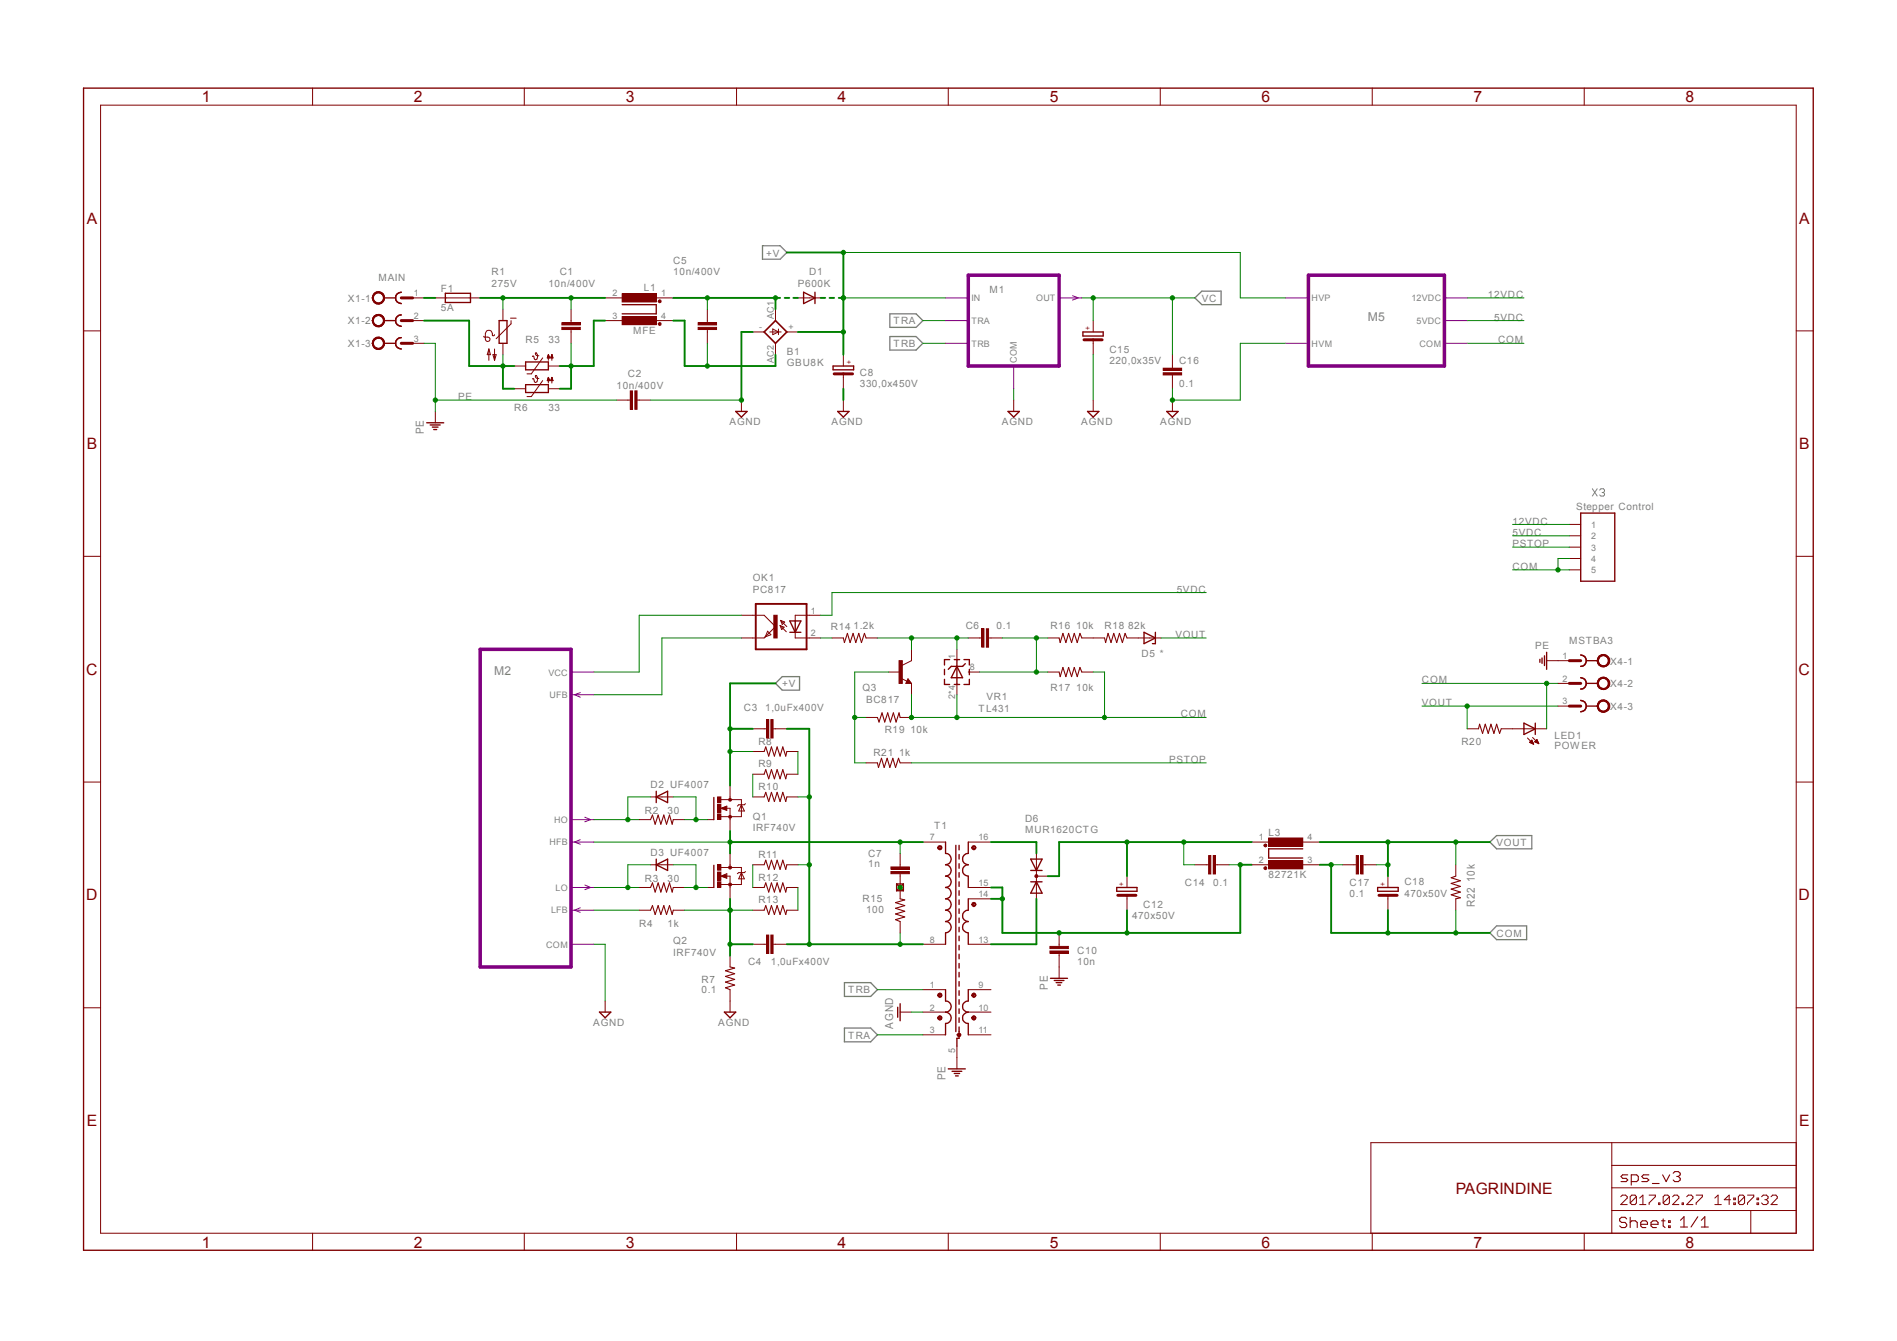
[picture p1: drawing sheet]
<svg xmlns="http://www.w3.org/2000/svg" width="297mm" height="210mm" viewBox="0 0 297 210" stroke-linecap="round" stroke-linejoin="round" font-family="sans-serif">
<defs><g id="words">
<g font-size="2.5" fill="#800000">
<text x="31.6" y="16">1</text>
<text x="64.8" y="16">2</text>
<text x="98" y="16">3</text>
<text x="131.1" y="16">4</text>
<text x="164.4" y="16">5</text>
<text x="197.5" y="16">6</text>
<text x="230.7" y="16">7</text>
<text x="263.9" y="16">8</text>
<text x="13.6" y="35">A</text>
<text x="281.7" y="35">A</text>
<text x="13.6" y="70.4">B</text>
<text x="281.7" y="70.4">B</text>
<text x="13.5" y="105.7">C</text>
<text x="281.6" y="105.7">C</text>
<text x="13.5" y="141">D</text>
<text x="281.6" y="141">D</text>
<text x="13.6" y="176.4">E</text>
<text x="281.7" y="176.4">E</text>
<text x="227.9" y="186.9">PAGRINDINE</text>
<text x="31.6" y="195.4">1</text>
<text x="64.8" y="195.4">2</text>
<text x="98" y="195.4">3</text>
<text x="131.1" y="195.4">4</text>
<text x="164.4" y="195.4">5</text>
<text x="197.5" y="195.4">6</text>
<text x="230.7" y="195.4">7</text>
<text x="263.9" y="195.4">8</text>
</g>
<g font-size="1.9" fill="#808080">
<text x="214.2" y="50.2">M5</text>
<text x="77.4" y="105.7">M2</text>
</g>
<g font-size="1.7" fill="#808080">
<text x="66.4" y="68" transform="rotate(-90 66.4 68)">PE</text>
<text x="230.9" y="142.1" transform="rotate(-90 230.9 142.1)">R22</text>
<text x="230.9" y="138.1" transform="rotate(-90 230.9 138.1)">10k</text>
<text x="164" y="155" transform="rotate(-90 164 155)">PE</text>
<text x="139.8" y="161.1" transform="rotate(-90 139.8 161.1)">AGND</text>
<text x="148" y="169.2" transform="rotate(-90 148 169.2)">PE</text>
</g>
<g font-size="1.6" fill="#808080">
<text x="105.4" y="41.3">C5</text>
<text x="120" y="40.2">+V</text>
<text x="54.5" y="47.2">X1-1</text>
<text x="59.3" y="44">MAIN</text>
<text x="69" y="45.7">F1</text>
<text x="77" y="44.9">275V</text>
<text x="77" y="43.1">R1</text>
<text x="85.9" y="44.9">10n/400V</text>
<text x="87.6" y="43.1">C1</text>
<text x="100.8" y="45.6">L1</text>
<text x="105.4" y="43.1">10n/400V</text>
<text x="124.9" y="44.9">P600K</text>
<text x="126.7" y="43.1">D1</text>
<text x="154.9" y="45.9">M1</text>
<text x="188.2" y="47.2">VC</text>
<text x="233" y="46.7">12VDC</text>
<text x="54.5" y="50.8">X1-2</text>
<text x="69" y="48.7">5A</text>
<text x="82.3" y="53.8">R5</text>
<text x="85.9" y="53.8">33</text>
<text x="99.1" y="52.3">MFE</text>
<text x="139.9" y="50.8">TRA</text>
<text x="233.9" y="50.2">5VDC</text>
<text x="234.6" y="53.8">COM</text>
<text x="54.5" y="54.4">X1-3</text>
<text x="98.3" y="59.1">C2</text>
<text x="123.2" y="57.3">GBU8K</text>
<text x="123.2" y="55.5">B1</text>
<text x="134.6" y="58.9">C8</text>
<text x="139.9" y="54.4">TRB</text>
<text x="173.7" y="57">220,0x35V</text>
<text x="173.7" y="55.2">C15</text>
<text x="184.6" y="57.1">C16</text>
<text x="71.7" y="62.7">PE</text>
<text x="80.5" y="64.4">R6</text>
<text x="85.9" y="64.4">33</text>
<text x="96.5" y="60.9">10n/400V</text>
<text x="134.6" y="60.7">330,0x450V</text>
<text x="184.6" y="60.6">0.1</text>
<text x="114.2" y="66.6">AGND</text>
<text x="130.2" y="66.6">AGND</text>
<text x="156.8" y="66.6">AGND</text>
<text x="169.3" y="66.6">AGND</text>
<text x="181.6" y="66.6">AGND</text>
<text x="236.8" y="82.2">12VDC</text>
<text x="236.8" y="83.9">5VDC</text>
<text x="246.8" y="79.8">Stepper Control</text>
<text x="236.8" y="89.2">COM</text>
<text x="236.8" y="85.7">PSTOP</text>
<text x="117.9" y="92.8">PC817</text>
<text x="117.9" y="91">OK1</text>
<text x="184.2" y="92.8">5VDC</text>
<text x="130.1" y="98.7">R14</text>
<text x="133.6" y="98.5">1.2k</text>
<text x="151.2" y="98.5">C6</text>
<text x="156" y="98.5">0.1</text>
<text x="164.5" y="98.5">R16</text>
<text x="168.5" y="98.5">10k</text>
<text x="172.9" y="98.5">R18</text>
<text x="176.6" y="98.5">82k</text>
<text x="184" y="99.9">VOUT</text>
<text x="240.4" y="101.7">PE</text>
<text x="245.7" y="100.8">MSTBA3</text>
<text x="122.5" y="107.7">+V</text>
<text x="178.7" y="102.9">D5 *</text>
<text x="222.6" y="107">COM</text>
<text x="252.1" y="104.1">X4-1</text>
<text x="252.1" y="107.7">X4-2</text>
<text x="116.5" y="111.4">C3</text>
<text x="119.8" y="111.4">1,0uFx400V</text>
<text x="135" y="108.2">Q3</text>
<text x="135.6" y="110">BC817</text>
<text x="153.2" y="111.5">TL431</text>
<text x="154.4" y="109.7">VR1</text>
<text x="164.5" y="108.2">R17</text>
<text x="168.5" y="108.2">10k</text>
<text x="184.9" y="112.4">COM</text>
<text x="222.6" y="110.6">VOUT</text>
<text x="252.1" y="111.2">X4-3</text>
<text x="118.7" y="116.6">R8</text>
<text x="136.7" y="118.4">R21</text>
<text x="138.5" y="114.8">R19</text>
<text x="140.8" y="118.4">1k</text>
<text x="142.5" y="114.8">10k</text>
<text x="183" y="119.5">PSTOP</text>
<text x="228.8" y="116.6">R20</text>
<text x="243.4" y="117.3">POW ER</text>
<text x="243.4" y="115.7">LED1</text>
<text x="101.9" y="123.4">D2 UF4007</text>
<text x="118.7" y="120.2">R9</text>
<text x="118.7" y="123.7">R10</text>
<text x="101" y="127.5">R2</text>
<text x="104.5" y="127.5">30</text>
<text x="117.9" y="130.1">IRF740V</text>
<text x="117.9" y="128.4">Q1</text>
<text x="146.3" y="129.8">T1</text>
<text x="160.5" y="130.5">MUR1620CTG</text>
<text x="160.5" y="128.7">D6</text>
<text x="198.6" y="130.9">L3</text>
<text x="101.9" y="134">D3 UF4007</text>
<text x="118.7" y="134.4">R11</text>
<text x="118.7" y="137.9">R12</text>
<text x="135.9" y="135.8">1n</text>
<text x="135.9" y="134.2">C7</text>
<text x="198.6" y="137.5">82721K</text>
<text x="234.3" y="132.5">VOUT</text>
<text x="101" y="138.1">R3</text>
<text x="104.5" y="138.1">30</text>
<text x="118.7" y="141.5">R13</text>
<text x="135" y="141.3">R15</text>
<text x="135.6" y="143">100</text>
<text x="177.2" y="144">470x50V</text>
<text x="179" y="142.2">C12</text>
<text x="185.5" y="138.7">C14</text>
<text x="189.9" y="138.7">0.1</text>
<text x="211.3" y="140.5">0.1</text>
<text x="211.3" y="138.7">C17</text>
<text x="219.9" y="140.4">470x50V</text>
<text x="219.9" y="138.6">C18</text>
<text x="100.1" y="145.2">R4</text>
<text x="104.5" y="145.2">1k</text>
<text x="105.4" y="149.6">IRF740V</text>
<text x="105.4" y="147.9">Q2</text>
<text x="168.7" y="149.4">C10</text>
<text x="234.3" y="146.7">COM</text>
<text x="109.9" y="155.5">0.1</text>
<text x="109.9" y="153.9">R7</text>
<text x="117.1" y="151.1">C4</text>
<text x="120.7" y="151.1">1,0uFx400V</text>
<text x="132.8" y="155.6">TRB</text>
<text x="168.7" y="151.1">10n</text>
<text x="92.9" y="160.7">AGND</text>
<text x="112.4" y="160.7">AGND</text>
<text x="132.8" y="162.7">TRA</text>
</g>
<g font-size="1.4" fill="#808080">
<text x="64.8" y="46.4">1</text>
<text x="95.9" y="46.4">2</text>
<text x="103.5" y="46.4">1</text>
<text x="152.1" y="47.2">IN</text>
<text x="162.2" y="47.2">OUT</text>
<text x="205.4" y="47.2">HVP</text>
<text x="221" y="47.2">12VDC</text>
<text x="64.8" y="50">2</text>
<text x="64.8" y="53.5">3</text>
<text x="95.9" y="50">3</text>
<text x="103.5" y="50">4</text>
<text x="118.9" y="51.7">-</text>
<text x="121.2" y="50" transform="rotate(-90 121.2 50)">AC1</text>
<text x="123.4" y="51.7">+</text>
<text x="152.1" y="50.8">TRA</text>
<text x="221.8" y="50.7">5VDC</text>
<text x="121.2" y="56.9" transform="rotate(-90 121.2 56.9)">AC2</text>
<text x="152.1" y="54.3">TRB</text>
<text x="159.2" y="56.8" transform="rotate(-90 159.2 56.8)">COM</text>
<text x="205.4" y="54.3">HVM</text>
<text x="222.2" y="54.3">COM</text>
<text x="249.1" y="82.7">1</text>
<text x="249.1" y="84.5">2</text>
<text x="249.1" y="86.2">3</text>
<text x="249.1" y="88">4</text>
<text x="249.1" y="89.8">5</text>
<text x="127" y="96.1">1</text>
<text x="127" y="99.7">2</text>
<text x="85.8" y="105.8">VCC</text>
<text x="149.6" y="103.2" transform="rotate(-90 149.6 103.2)">1</text>
<text x="151.8" y="105">8</text>
<text x="244.6" y="103.2">1</text>
<text x="244.6" y="106.8">2</text>
<text x="86" y="109.3">UFB</text>
<text x="149.6" y="109.5" transform="rotate(-90 149.6 109.5)">2*4</text>
<text x="244.6" y="110.3">3</text>
<text x="86.7" y="128.9">HO</text>
<text x="145.6" y="131.6">7</text>
<text x="153.2" y="131.6">16</text>
<text x="197.1" y="131.6">1</text>
<text x="204.7" y="131.6">4</text>
<text x="86" y="132.4">HFB</text>
<text x="197.1" y="135.2">2</text>
<text x="204.7" y="135.2">3</text>
<text x="86.3" y="143">LFB</text>
<text x="87" y="139.5">LO</text>
<text x="153.2" y="138.7">15</text>
<text x="153.2" y="140.5">14</text>
<text x="85.5" y="148.4">COM</text>
<text x="145.6" y="147.6">8</text>
<text x="153.2" y="147.6">13</text>
<text x="145.6" y="154.7">1</text>
<text x="153.2" y="154.7">9</text>
<text x="145.6" y="161.8">3</text>
<text x="145.6" y="158.3">2</text>
<text x="153.2" y="161.8">11</text>
<text x="153.2" y="158.3">10</text>
<text x="149.6" y="164.9" transform="rotate(-90 149.6 164.9)">5</text>
</g>
<g font-size="1.2" fill="#800000">
<text x="170.7" y="51.7" transform="rotate(-90 170.7 51.7)">+</text>
<text x="133.3" y="57" transform="rotate(-90 133.3 57)">+</text>
<text x="176" y="138.7" transform="rotate(-90 176 138.7)">+</text>
<text x="216.9" y="138.7" transform="rotate(-90 216.9 138.7)">+</text>
</g>
</g></defs>
<path d="M249.3 76.5l.8 1.2M250.1 76.5l-.8 1.2M250.4 76.8l.3-.3h.3l.2 .3-.2 .3M250.8 77.1h.2M251 77.1l.2 .2v.2l-.2 .2h-.3l-.3-.2" fill="none" stroke="#808080" stroke-width=".16"/>
<path d="M119.4 38.5h2.7l1.1 1-1.1 1.1h-2.7zM139.3 49.1h4.1l1.1 1.1-1.1 1.1h-4.1zM139.3 52.7h4.1l1.1 1.1-1.1 1h-4.1zM187.1 46.7l1.1-1.1h3v2.1h-3zM121.4 107l1.1-1h2.7v2.1h-2.7zM233.3 131.9l1-1h5.5v2h-5.5zM132.2 153.9h4.1l1.1 1.1-1.1 1h-4.1zM234.3 145h4.7v2.2h-4.7l-1-1.1zM132.2 161h4.1l1.1 1.1-1.1 1.1h-4.1z" fill="none" stroke="#808080" stroke-width=".21"/>
<path d="M147.9 104.8v.9M147.9 106.4v.8h.8M148.7 103.3h-.8v.8M149.4 103.3h.8M149.4 107.2h.8M149.8 104.4l.9 1.7h-1.8zM149.8 103.5v3.5M150.9 103.3h.9v.8M151.1 103.9l-.4 .5h-1.8l-.4 .4M151.8 106.4v.8h-.9M151.8 104.8v.9M111.8 124.9v3.5" fill="none" stroke="#800000" stroke-width=".21"/>
<g fill="none" stroke="#800000" stroke-width=".16">
<path d="M149.8 101.7v1.8M149.8 107v1.8M151.6 105.2h1.8M100.1 128.4h1.8M100.1 139h1.8M105.4 128.4h1.8M105.4 139h1.8M110.7 128.4h1.1M112.9 125.2h3.2v2.7h-3.2M112.9 126.6l.9-.4v.7zM113.7 126.6h.6v1.8M114.3 124.8v.4"/>
<path d="M116.1 126l.4 1h-.8zM116.7 125.9l-.2 .1h-.8l-.3 .2"/>
</g>
<path d="M101.9 128.4l.3-.8 .4 1.5 .4-1.5 .5 1.5 .4-1.5 .5 1.5 .4-1.5 .4 1.5 .2-.7M101.9 139l.3-.7 .4 1.4 .4-1.4 .5 1.4 .4-1.4 .5 1.4 .4-1.4 .4 1.4 .2-.7" fill="none" stroke="#800000" stroke-width=".17"/>
<path d="M113.7 126.4l-.6 .2 .6 .1v-.1h-.2" fill="none" stroke="#800000" stroke-width=".25"/>
<path d="M114.1 127.8l.2-.1 .2 .1 .1 .1-.1 .2h-.2h-.2z" fill-rule="evenodd" fill="#800000"/>
<path d="M114.1 127.8l.2-.1 .2 .1 .1 .1-.1 .2h-.2h-.2z" fill="none" stroke="#800000" stroke-width=".16"/>
<path d="M114.1 125.1l.2-.1 .2 .1 .1 .1-.1 .2-.2 .1-.2-.1z" fill-rule="evenodd" fill="#800000"/>
<path d="M114.1 125.1l.2-.1 .2 .1 .1 .1-.1 .2-.2 .1-.2-.1z" fill="none" stroke="#800000" stroke-width=".16"/>
<path d="M112.4 127.5h.5v.8h-.5z" fill-rule="evenodd" fill="#800000"/>
<path d="M112.4 127.5h.5v.8h-.5z" fill="none" stroke="#800000" stroke-width=".16"/>
<path d="M112.4 124.8h.5v.8h-.5z" fill-rule="evenodd" fill="#800000"/>
<path d="M112.4 124.8h.5v.8h-.5z" fill="none" stroke="#800000" stroke-width=".16"/>
<path d="M112.4 125.9h.5v1.3h-.5z" fill-rule="evenodd" fill="#800000"/>
<path d="M110.7 139h1.1M112.4 125.9h.5v1.3h-.5zM112.9 135.8h3.2v2.7h-3.2M112.9 137.2l.9-.4v.7zM113.7 137.2h.6v1.8M114.3 123v1.8M114.3 128.4v1.7M114.3 135.4v.4M116.1 136.7l.4 .9h-.8zM116.7 136.5l-.2 .2h-.8l-.3 .1" fill="none" stroke="#800000" stroke-width=".16"/>
<path d="M111.8 135.5v3.5" fill="none" stroke="#800000" stroke-width=".21"/>
<path d="M113.7 137l-.6 .2 .6 .2v-.2h-.2" fill="none" stroke="#800000" stroke-width=".25"/>
<path d="M114.1 138.3h.4l.1 .2-.1 .2-.2 .1-.2-.1z" fill-rule="evenodd" fill="#800000"/>
<path d="M114.1 138.3h.4l.1 .2-.1 .2-.2 .1-.2-.1z" fill="none" stroke="#800000" stroke-width=".16"/>
<path d="M114.1 135.7h.4l.1 .1-.1 .2-.2 .1-.2-.1z" fill-rule="evenodd" fill="#800000"/>
<path d="M114.1 135.7h.4l.1 .1-.1 .2-.2 .1-.2-.1z" fill="none" stroke="#800000" stroke-width=".16"/>
<path d="M112.4 138.1h.5v.8h-.5z" fill-rule="evenodd" fill="#800000"/>
<path d="M112.4 138.1h.5v.8h-.5z" fill="none" stroke="#800000" stroke-width=".16"/>
<path d="M112.4 135.4h.5v.9h-.5z" fill-rule="evenodd" fill="#800000"/>
<path d="M112.4 135.4h.5v.9h-.5z" fill="none" stroke="#800000" stroke-width=".16"/>
<path d="M112.4 136.6h.5v1.2h-.5z" fill-rule="evenodd" fill="#800000"/>
<path d="M119.6 114.1h.4M121.1 114.1h.3M112.4 136.6h.5v1.2h-.5zM114.3 133.6v1.8M114.3 139v1.8M117.9 135.4h1.7M123.2 135.4h1.7M114.3 149.6v1.8M114.3 155v1.8" fill="none" stroke="#800000" stroke-width=".16"/>
<path d="M119.6 135.4l.3-.7 .5 1.4 .4-1.4 .4 1.4 .5-1.4 .4 1.4 .5-1.4 .4 1.4 .2-.7M114.3 151.4l.7 .2-1.4 .4 1.4 .5-1.4 .4 1.4 .5-1.4 .4 1.4 .5-1.4 .4 .7 .3" fill="none" stroke="#800000" stroke-width=".17"/>
<path d="M120.7 112.7h.3v2.9h-.3z" fill-rule="evenodd" fill="#800000"/>
<path d="M117.9 114.1h1.7M120 112.7h.4v2.9h-.4zM120.7 112.7h.3v2.9h-.3zM121.4 114.1h1.8M119.6 147.9h.4M121.1 147.9h.3" fill="none" stroke="#800000" stroke-width=".16"/>
<path d="M120.2 112.7v2.9" fill="none" stroke="#800000" stroke-width=".34"/>
<path d="M120.7 146.4h.3v2.9h-.3z" fill-rule="evenodd" fill="#800000"/>
<path d="M89.4 50.2v.3M89.4 51.6v.4M117.9 147.9h1.7M120 146.4h.4v2.9h-.4zM120.7 146.4h.3v2.9h-.3zM121.4 147.9h1.8" fill="none" stroke="#800000" stroke-width=".16"/>
<path d="M120.2 146.4v2.9" fill="none" stroke="#800000" stroke-width=".34"/>
<path d="M88 51.3h2.8v.3h-2.8z" fill-rule="evenodd" fill="#800000"/>
<path d="M88 51.3h2.8v.3h-2.8zM88 50.5h2.8v.4h-2.8zM89.4 48.4v1.8M89.4 52v1.8" fill="none" stroke="#800000" stroke-width=".16"/>
<path d="M88 50.7h2.8" fill="none" stroke="#800000" stroke-width=".34"/>
<path d="M60.2 46.7h1.7M62.2 46l.6-.2a.89 .89 0 0 0-.9 .9 .89 .89 0 0 0 .9 .8 .88 .88 0 0 1-.8-.5 .88 .88 0 0 1 .2-1z" fill="none" stroke="#800000" stroke-width=".21"/>
<path d="M62.8 46.7h1.8" fill="none" stroke="#800000" stroke-width=".47"/>
<path d="M58.6 45.9a.97 .97 0 0 1 1.5 .2 .97 .97 0 0 1-.6 1.5 .97 .97 0 0 1-1.2-.9h.2a.8 .8 0 0 1 1-.8 .8 .8 0 0 1 .5 1.1 .8 .8 0 0 1-1.3 .2l-.2-.2v-.3h-.2z" fill-rule="evenodd" fill="#800000"/>
<path d="M58.6 45.9a.97 .97 0 0 1 1.5 .2 .97 .97 0 0 1-.6 1.5 .97 .97 0 0 1-1.2-.9h.2a.8 .8 0 0 1 1-.8 .8 .8 0 0 1 .5 1.1 .8 .8 0 0 1-1.3 .2l-.2-.2v-.3h-.2z" fill="none" stroke="#800000" stroke-width=".16"/>
<path d="M58.6 45.9a.97 .97 0 0 1 1.5 .2 .97 .97 0 0 1-.6 1.5 .97 .97 0 0 1-1.2-.9h.2a.8 .8 0 0 1 1-.8 .8 .8 0 0 1 .5 1.1 .8 .8 0 0 1-1.3 .2l-.2-.2v-.3h-.2z" fill-rule="evenodd" fill="#800000"/>
<path d="M58.6 45.9a.97 .97 0 0 1 1.5 .2 .97 .97 0 0 1-.6 1.5 .97 .97 0 0 1-1.2-.9h.2a.8 .8 0 0 1 1-.8 .8 .8 0 0 1 .5 1.1 .8 .8 0 0 1-1.3 .2l-.2-.2v-.3h-.2zM64.6 46.7h1.8" fill="none" stroke="#800000" stroke-width=".16"/>
<path d="M60.2 50.2h1.7M62.2 49.6l.3-.2 .3-.1a.89 .89 0 0 0-.9 .9 .89 .89 0 0 0 .9 .9 .88 .88 0 0 1-.8-.5 .88 .88 0 0 1 .2-1z" fill="none" stroke="#800000" stroke-width=".21"/>
<path d="M62.8 50.2h1.8" fill="none" stroke="#800000" stroke-width=".47"/>
<path d="M58.6 49.5a.97 .97 0 0 1 1.5 .2 .97 .97 0 0 1-.6 1.4 .97 .97 0 0 1-1.2-.9h.2a.8 .8 0 0 1 1-.8 .8 .8 0 0 1 .5 1.2 .8 .8 0 0 1-1.3 .2l-.2-.3v-.3h-.2l.1-.4z" fill-rule="evenodd" fill="#800000"/>
<path d="M58.6 49.5a.97 .97 0 0 1 1.5 .2 .97 .97 0 0 1-.6 1.4 .97 .97 0 0 1-1.2-.9h.2a.8 .8 0 0 1 1-.8 .8 .8 0 0 1 .5 1.2 .8 .8 0 0 1-1.3 .2l-.2-.3v-.3h-.2l.1-.4z" fill="none" stroke="#800000" stroke-width=".16"/>
<path d="M58.6 49.5a.97 .97 0 0 1 1.5 .2 .97 .97 0 0 1-.6 1.4 .97 .97 0 0 1-1.2-.9h.2a.8 .8 0 0 1 1-.8 .8 .8 0 0 1 .5 1.2 .8 .8 0 0 1-1.3 .2l-.2-.3v-.3h-.2l.1-.4z" fill-rule="evenodd" fill="#800000"/>
<path d="M58.6 49.5a.97 .97 0 0 1 1.5 .2 .97 .97 0 0 1-.6 1.4 .97 .97 0 0 1-1.2-.9h.2a.8 .8 0 0 1 1-.8 .8 .8 0 0 1 .5 1.2 .8 .8 0 0 1-1.3 .2l-.2-.3v-.3h-.2l.1-.4zM64.6 50.2h1.8" fill="none" stroke="#800000" stroke-width=".16"/>
<path d="M60.2 53.8h1.7M62.2 53.1l.3-.2h.3a.89 .89 0 0 0-.9 .9 .89 .89 0 0 0 .9 .9 .88 .88 0 0 1-.8-.6 .88 .88 0 0 1 .2-1z" fill="none" stroke="#800000" stroke-width=".21"/>
<path d="M62.8 53.8h1.8" fill="none" stroke="#800000" stroke-width=".47"/>
<path d="M58.6 53a.97 .97 0 0 1 1.5 .3 .97 .97 0 0 1-.6 1.4 .97 .97 0 0 1-1.2-.9h.2a.8 .8 0 0 1 1-.8 .8 .8 0 0 1 .5 1.2 .8 .8 0 0 1-1.3 .2l-.2-.3v-.3h-.2l.1-.5z" fill-rule="evenodd" fill="#800000"/>
<path d="M58.6 53a.97 .97 0 0 1 1.5 .3 .97 .97 0 0 1-.6 1.4 .97 .97 0 0 1-1.2-.9h.2a.8 .8 0 0 1 1-.8 .8 .8 0 0 1 .5 1.2 .8 .8 0 0 1-1.3 .2l-.2-.3v-.3h-.2l.1-.5z" fill="none" stroke="#800000" stroke-width=".16"/>
<path d="M58.6 53a.97 .97 0 0 1 1.5 .3 .97 .97 0 0 1-.6 1.4 .97 .97 0 0 1-1.2-.9h.2a.8 .8 0 0 1 1-.8 .8 .8 0 0 1 .5 1.2 .8 .8 0 0 1-1.3 .2l-.2-.3v-.3h-.2l.1-.5z" fill-rule="evenodd" fill="#800000"/>
<g fill="none" stroke="#800000" stroke-width=".16">
<path d="M58.6 53a.97 .97 0 0 1 1.5 .3 .97 .97 0 0 1-.6 1.4 .97 .97 0 0 1-1.2-.9h.2a.8 .8 0 0 1 1-.8 .8 .8 0 0 1 .5 1.2 .8 .8 0 0 1-1.3 .2l-.2-.3v-.3h-.2l.1-.5zM64.6 53.8h1.8M80.5 57.3h1.8M84.4 55.7a.4 .4 0 0 1-.6-.4l.1-.1a.67 .67 0 0 1-.1 1.1l-.1-.1-.1-.4h-.2M85 56l-1.8 2.5h-.7M85.7 56h.3M85.7 55.9h.3M85.8 55.9h.2M85.8 55.8h.2M85.8 55.8h.1M85.8 55.7h.1M85.9 55.5v.9"/>
<path d="M85.9 57.3h1.7M85.9 55.5l.2 .5h-.4zM85.9 55.6h.1M85.9 55.5h.1M86.2 56h.3M86.3 55.9h.2M86.3 55.8h.2M86.4 55.7h.1M86.4 55.6h.1M86.4 55.5v.9M86.4 55.5l.2 .5h-.4zM86.4 55.5h.1"/>
<path d="M68.2 64.4v1.8M153.4 99.9h.3M154.8 99.9h.4"/>
</g>
<path d="M82.3 56.7h3.6v1.2h-3.6zM66.8 66.2h2.7M67.4 66.5h1.5M67.7 66.9h.9M67.9 67.3h.5" fill="none" stroke="#800000" stroke-width=".21"/>
<path d="M154.4 98.5h.4v2.8h-.4z" fill-rule="evenodd" fill="#800000"/>
<path d="M151.6 99.9h1.8M153.7 98.5h.4v2.8h-.4zM154.4 98.5h.4v2.8h-.4zM155.2 99.9h1.7M164 99.9h1.8M169.4 99.9h1.8M164 105.2h1.8M169.4 105.2h1.8M176.4 137.2v1.8M176.4 140.2v2.3" fill="none" stroke="#800000" stroke-width=".16"/>
<path d="M153.9 98.5v2.8" fill="none" stroke="#800000" stroke-width=".34"/>
<path d="M165.8 99.9l.2 .7 .4-1.4 .5 1.4 .4-1.4 .5 1.4 .4-1.4 .5 1.4 .4-1.4 .3 .7M165.8 105.2l.2 .8 .4-1.5 .5 1.5 .4-1.5 .5 1.5 .4-1.5 .5 1.5 .4-1.5 .3 .7" fill="none" stroke="#800000" stroke-width=".17"/>
<path d="M174.8 139h3.2v.6h-3.2zM204 132.9h-5.4v1.5h5.4" fill="none" stroke="#800000" stroke-width=".21"/>
<path d="M175 140.2h2.8" fill="none" stroke="#800000" stroke-width=".47"/>
<circle cx="198.1" cy="136" r=".24" fill="#800000"/>
<circle cx="198.1" cy="136" r=".24" fill="none" stroke="#800000" stroke-width=".16"/>
<circle cx="198.1" cy="132.4" r=".24" fill="#800000"/>
<circle cx="198.1" cy="132.4" r=".24" fill="none" stroke="#800000" stroke-width=".16"/>
<path d="M198.6 131.2h5.4v1.3h-5.4z" fill-rule="evenodd" fill="#800000"/>
<path d="M198.6 131.2h5.4v1.3h-5.4z" fill="none" stroke="#800000" stroke-width=".16"/>
<path d="M198.6 134.8h5.4v1.3h-5.4z" fill-rule="evenodd" fill="#800000"/>
<path d="M130.3 99.9h1.7M135.6 99.9h1.8M196 131.9h3.5M196 135.4h3.5M198.6 134.8h5.4v1.3h-5.4zM203.1 131.9h3.5M203.1 135.4h3.5M212 135.4h.3M213.4 135.4h.3" fill="none" stroke="#800000" stroke-width=".16"/>
<path d="M132 99.9l.2 .7 .5-1.4 .4 1.4 .5-1.4 .4 1.4 .5-1.4 .4 1.4 .4-1.4 .3 .7" fill="none" stroke="#800000" stroke-width=".17"/>
<path d="M212.3 134h.4v2.9h-.4z" fill-rule="evenodd" fill="#800000"/>
<path d="M188.8 135.4h.4M190.3 135.4h.3M210.2 135.4h1.8M212.3 134h.4v2.9h-.4zM213.1 134h.3v2.9h-.3zM213.7 135.4h1.8" fill="none" stroke="#800000" stroke-width=".16"/>
<path d="M213.2 134v2.9" fill="none" stroke="#800000" stroke-width=".34"/>
<path d="M189.2 134h.4v2.9h-.4z" fill-rule="evenodd" fill="#800000"/>
<path d="M187.1 135.4h1.7M189.2 134h.4v2.9h-.4zM189.9 134h.4v2.9h-.4zM190.6 135.4h1.8M165.8 147.9v.3M165.8 149.3v.3" fill="none" stroke="#800000" stroke-width=".16"/>
<path d="M190.1 134v2.9" fill="none" stroke="#800000" stroke-width=".34"/>
<path d="M164.4 148.2h2.9v.3h-2.9z" fill-rule="evenodd" fill="#800000"/>
<g fill="none" stroke="#800000" stroke-width=".16">
<path d="M229.7 114.1h1.8M235 114.1h7.1M239.1 115.6l1 .9M239.5 116.2l.3-.3 .3 .6zM239.5 116.3h.5M239.5 116.2h.5M239.6 116.2h.3M239.6 116.1h.3M239.6 116.3h.4M239.7 116.1h.2M239.7 116h.2M239.8 116.4h.2"/>
<path d="M239.8 116h.1M239.9 116.5h.2M239.9 115.5l1 1M240 116.5h.1M240.3 116.2h.5M240.3 116.2l.6 .3M240.3 116.2l.3-.4 .3 .7M240.3 116.1h.4M240.4 116.1h.3M240.4 116.2h.4M240.5 116h.2M240.5 116.3h.3"/>
<path d="M240.5 115.9h.2M240.6 115.9h.1M240.7 116.3h.2M240.8 116.4h.1M140.9 135.4v.4M140.9 136.8v.4M164.4 148.2h2.9v.3h-2.9zM164.4 148.9h2.9v.4h-2.9zM165.8 146.1v1.8M165.8 149.6v1.8"/>
</g>
<path d="M164.4 149.1h2.9" fill="none" stroke="#800000" stroke-width=".34"/>
<path d="M231.5 114.1l.1-.7 .5 1.5 .4-1.5 .5 1.5 .4-1.5 .5 1.5 .4-1.5 .5 1.5 .2-.8" fill="none" stroke="#800000" stroke-width=".17"/>
<path d="M238.6 113.2l1.8 .9-1.8 .9zM240.4 113.2v1.8" fill="none" stroke="#800000" stroke-width=".21"/>
<path d="M139.5 136.5h2.9v.3h-2.9z" fill-rule="evenodd" fill="#800000"/>
<g fill="none" stroke="#800000" stroke-width=".16">
<path d="M117.9 96.4h1.7l1.8 1.7-1.8 1.8h-1.7M120.2 98.8l.5 .6-.9 .3zM122.1 98l1 .9M122.1 98l.7 .2-.4 .4zM122.2 97.2l.7 .2-.4 .4zM122.2 97.2l1 .9M124.5 99v.9h2.2M126.7 96.4h-2.2v.8M139.5 136.5h2.9v.3h-2.9zM139.5 135.8h2.9v.3h-2.9zM140.9 133.6v1.8M140.9 137.2v1.8"/>
<path d="M100.1 142.5h1.8M105.4 142.5h1.8"/>
</g>
<path d="M139.5 135.9h2.9" fill="none" stroke="#800000" stroke-width=".34"/>
<path d="M101.9 142.5l.3-.7 .4 1.4 .4-1.4 .5 1.4 .4-1.4 .5 1.4 .4-1.4 .4 1.4 .2-.7" fill="none" stroke="#800000" stroke-width=".17"/>
<path d="M123.7 97.2h1.7l-.9 1.8zM123.7 99h1.7M124.5 97.2v1.8" fill="none" stroke="#800000" stroke-width=".21"/>
<path d="M118.3 94.6h8v7.1h-8z" fill="none" stroke="#800000" stroke-width=".3"/>
<path d="M121.2 96.4h.5v3.5h-.5z" fill-rule="evenodd" fill="#800000"/>
<g fill="none" stroke="#800000" stroke-width=".16">
<path d="M68.2 46.7h7M76.5 54.7v1.7M76.5 54.7l.3 .8h-.5zM77.2 55.5h.5l-.3 .9zM77.4 52.4l-.1 .2-.2-.1a.58 .58 0 0 0-.4-.8 .58 .58 0 0 0-.7 .5l.1 1.1 .1 .2 .4-.1 .1-.4a1.03 1.03 0 0 0-.9-.3h-.1M77.4 54.7v1.7M78.7 48.4v1.8M78.7 53.8v1.7M79.9 49.8h.9M80 50.2v.5l-2.3 2.3M132 55.5v1.8M132 58.5v2.4"/>
<path d="M116.1 96.4h1.8M116.1 99.9h1.8M121.2 96.4h.5v3.5h-.5zM126.7 96.4h1.8M126.7 99.9h1.8M165.8 151.4v1.8"/>
</g>
<path d="M69.7 45.9h4v1.5h-4zM78.1 50.2h1.3v3.6h-1.3zM97.4 47.7h5.3v1.4h-5.3M130.4 57.3h3.2v.6h-3.2zM164.5 153.2h2.6M165.1 153.5h1.5M165.4 153.9h.8M165.6 154.3h.4" fill="none" stroke="#800000" stroke-width=".21"/>
<path d="M130.6 58.5h2.9" fill="none" stroke="#800000" stroke-width=".47"/>
<circle cx="103.3" cy="50.7" r=".24" fill="#800000"/>
<circle cx="103.3" cy="50.7" r=".24" fill="none" stroke="#800000" stroke-width=".16"/>
<circle cx="103.3" cy="47.2" r=".24" fill="#800000"/>
<circle cx="103.3" cy="47.2" r=".24" fill="none" stroke="#800000" stroke-width=".16"/>
<path d="M97.4 46h5.3v1.3h-5.3z" fill-rule="evenodd" fill="#800000"/>
<path d="M97.4 46h5.3v1.3h-5.3z" fill="none" stroke="#800000" stroke-width=".16"/>
<path d="M97.4 49.6h5.3v1.2h-5.3z" fill-rule="evenodd" fill="#800000"/>
<path d="M94.7 46.7h3.6M94.7 50.2h3.6M97.4 49.6h5.3v1.2h-5.3zM101.9 46.7h3.5M101.9 50.2h3.5M171.2 50.2v1.8M171.2 53.2v2.3M183.6 57.3v.4M183.6 58.7v.4" fill="none" stroke="#800000" stroke-width=".16"/>
<path d="M169.5 52h3.2v.6h-3.2z" fill="none" stroke="#800000" stroke-width=".21"/>
<path d="M169.7 53.2h2.9" fill="none" stroke="#800000" stroke-width=".47"/>
<path d="M182.1 58.4h2.9v.3h-2.9z" fill-rule="evenodd" fill="#800000"/>
<path d="M110.7 50.2v.3M110.7 51.6v.4M124.9 46.7h3.6M182.1 58.4h2.9v.3h-2.9zM182.1 57.7h2.9v.3h-2.9zM183.6 55.5v1.8M183.6 59.1v1.8" fill="none" stroke="#800000" stroke-width=".16"/>
<path d="M182.1 57.8h2.9" fill="none" stroke="#800000" stroke-width=".34"/>
<path d="M125.8 45.8l1.8 .9-1.8 .8zM127.6 45.8v1.7" fill="none" stroke="#800000" stroke-width=".21"/>
<path d="M109.3 51.3h2.9v.3h-2.9z" fill-rule="evenodd" fill="#800000"/>
<path d="M109.3 51.3h2.9v.3h-2.9zM109.3 50.5h2.9v.4h-2.9zM110.7 48.4v1.8M110.7 52v1.8M98.3 62.7h.4M99.7 62.7h.4" fill="none" stroke="#800000" stroke-width=".16"/>
<path d="M109.3 50.7h2.9" fill="none" stroke="#800000" stroke-width=".34"/>
<path d="M99.4 61.2h.3v2.9h-.3z" fill-rule="evenodd" fill="#800000"/>
<g fill="none" stroke="#800000" stroke-width=".16">
<path d="M117.9 52h1.7M120.5 52h1.8M121 51.5l.9 .5-.9 .4zM121.4 48.4v1.8M121.4 53.8v1.7M121.9 51.5v.9M123.2 52h1.7M96.5 62.7h1.8M98.7 61.2h.3v2.9h-.3zM99.4 61.2h.3v2.9h-.3zM100.1 62.7h1.8M171.2 99.9h1.7"/>
<path d="M176.4 99.9h1.8M117.9 117.7h1.7M123.2 117.7h1.7M101.9 135.4h3.5M101.9 124.8h3.5M117.9 124.8h1.7M117.9 139h1.7M117.9 121.2h1.7M123.2 124.8h1.7M123.2 139h1.7M123.2 121.2h1.7M162.3 135.4v3.6"/>
<path d="M117.9 142.5h1.7M123.2 142.5h1.7"/>
</g>
<path d="M98.8 61.2v2.9" fill="none" stroke="#800000" stroke-width=".34"/>
<path d="M172.9 99.9l.2 .7 .4-1.4 .4 1.4 .5-1.4 .4 1.4 .5-1.4 .4 1.4 .4-1.4 .3 .7M119.6 117.7l.3-.7 .5 1.4 .4-1.4 .4 1.4 .5-1.4 .4 1.4 .5-1.4 .4 1.4 .2-.7M119.6 139l.3-.7 .5 1.4 .4-1.4 .4 1.4 .5-1.4 .4 1.4 .5-1.4 .4 1.4 .2-.7M119.6 121.2l.3-.7 .5 1.5 .4-1.5 .4 1.5 .5-1.5 .4 1.5 .5-1.5 .4 1.5 .2-.8M119.6 124.8l.3-.7 .5 1.4 .4-1.4 .4 1.4 .5-1.4 .4 1.4 .5-1.4 .4 1.4 .2-.7M119.6 142.5l.3-.7 .5 1.4 .4-1.4 .4 1.4 .5-1.4 .4 1.4 .5-1.4 .4 1.4 .2-.7" fill="none" stroke="#800000" stroke-width=".17"/>
<path d="M102.7 135.4l1.8-.9v1.8zM102.7 123.9v1.8M102.7 134.5v1.8M102.7 124.8l1.8-.9v1.8zM161.4 134.5h1.8l-.9 1.8zM161.4 136.3h1.8M161.4 138.1h1.8M162.3 138.1l.9 1.8h-1.8z" fill="none" stroke="#800000" stroke-width=".21"/>
<path d="M121.4 50.2l1.8 1.8-1.8 1.8-1.8-1.8z" fill="none" stroke="#800000" stroke-width=".25"/>
<circle cx="162.3" cy="137.2" r=".25" fill="#800000"/>
<g fill="none" stroke="#800000" stroke-width=".16">
<path d="M84.4 59.3a.4 .4 0 0 1-.6-.5h.1a.67 .67 0 0 1-.1 1.1l-.1-.1-.1-.4-.2-.1v.1M85 59.6l-1.8 2.5h-.7M85.7 59.6h.3M85.7 59.5h.3M85.8 59.4h.2M85.8 59.4h.1M85.8 59.3h.1M85.8 59.2h.1M85.9 59.1v.9M85.9 59.1l.2 .5h-.4zM85.9 59.2h.1M85.9 59.1h.1"/>
<path d="M86.2 59.6h.4M86.3 59.5h.2M86.3 59.4h.2M86.3 59.3h.2M86.4 59.2h.1M86.4 59.1v.9M86.4 59.1l.2 .5h-.4zM86.4 59.1h.1M80.5 60.9h1.8M85.9 60.9h1.7M178.2 99.9h3.6M135.6 119.5h1.8"/>
<path d="M140.9 119.5h1.8M242.1 103.5h1.8M140.9 139v1.8M162.3 133.6v1.8M162.3 139v1.8M162.3 137.2h1.7M217.3 137.2v1.8M140.9 158.5h1.8M140.9 144.3v1.8M217.3 140.2v2.3M149.8 165.6v1.8"/>
<circle cx="162.3" cy="137.2" r=".25"/>
</g>
<g fill="none" stroke="#800000" stroke-width=".21">
<path d="M82.3 60.2h3.6v1.3h-3.6zM179.1 99l1.8 .9-1.8 .9zM180.9 99v1.8h-.5M241.1 103.3v.4M241.4 103v.9M241.8 102.7v1.5M242.1 102.2v2.6M247.5 102.6a.89 .89 0 0 1 .9 .9 .89 .89 0 0 1-.9 .9 .89 .89 0 0 0 .9-.9 .89 .89 0 0 0-.9-.9zM248.4 103.5h1.7M140.4 138.4h1M140.4 139.5h1M140.4 138.4v1.1"/>
<path d="M140.4 138.4l1 1.1M141.4 138.4v1.1M141.4 138.4l-1 1.1M215.7 139h3.2v.6h-3.2zM140.5 157.7v1.6M140.9 157.2v2.7M148.5 167.4h2.6M149.1 167.8h1.5M149.4 168.1h.8M149.6 168.5h.4"/>
</g>
<path d="M245.7 103.5h1.8M215.9 140.2h2.8" fill="none" stroke="#800000" stroke-width=".47"/>
<path d="M137.4 119.5l.1 .7 .5-1.5 .4 1.5 .5-1.5 .4 1.5 .5-1.5 .4 1.5 .5-1.5 .2 .8M140.9 140.8l.7 .1-1.4 .5 1.4 .4-1.4 .4 1.4 .5-1.4 .4 1.4 .5-1.4 .4 .7 .3" fill="none" stroke="#800000" stroke-width=".17"/>
<path d="M250.4 102.7a.99 .99 0 0 1 1.5 .3 .99 .99 0 0 1-.6 1.4 .99 .99 0 0 1-1.2-.9h.1a.79 .79 0 0 1 1.1-.8 .79 .79 0 0 1 .3 1.3 .79 .79 0 0 1-1.3-.2l-.1-.3h-.1z" fill-rule="evenodd" fill="#800000"/>
<path d="M250.4 102.7a.99 .99 0 0 1 1.5 .3 .99 .99 0 0 1-.6 1.4 .99 .99 0 0 1-1.2-.9h.1a.79 .79 0 0 1 1.1-.8 .79 .79 0 0 1 .3 1.3 .79 .79 0 0 1-1.3-.2l-.1-.3h-.1z" fill="none" stroke="#800000" stroke-width=".16"/>
<path d="M250.4 102.7a.99 .99 0 0 1 1.5 .3 .99 .99 0 0 1-.6 1.4 .99 .99 0 0 1-1.2-.9h.1a.79 .79 0 0 1 1.1-.8 .79 .79 0 0 1 .3 1.3 .79 .79 0 0 1-1.3-.2l-.1-.3h-.1z" fill-rule="evenodd" fill="#800000"/>
<path d="M243.9 103.5h1.8M250.4 102.7a.99 .99 0 0 1 1.5 .3 .99 .99 0 0 1-.6 1.4 .99 .99 0 0 1-1.2-.9h.1a.79 .79 0 0 1 1.1-.8 .79 .79 0 0 1 .3 1.3 .79 .79 0 0 1-1.3-.2l-.1-.3h-.1z" fill="none" stroke="#800000" stroke-width=".16"/>
<path d="M247.5 106.1a.89 .89 0 0 1 .9 .9 .89 .89 0 0 1-.9 .9 .89 .89 0 0 0 .9-.9 .89 .89 0 0 0-.9-.9zM248.4 107h1.7" fill="none" stroke="#800000" stroke-width=".21"/>
<path d="M245.7 107h1.8" fill="none" stroke="#800000" stroke-width=".47"/>
<path d="M250.4 106.3a.99 .99 0 0 1 1.5 .2 .99 .99 0 0 1-.6 1.5 .99 .99 0 0 1-1.2-1h.1a.79 .79 0 0 1 1.1-.7 .79 .79 0 0 1 .3 1.2 .79 .79 0 0 1-1.3-.1l-.1-.4h-.1z" fill-rule="evenodd" fill="#800000"/>
<path d="M250.4 106.3a.99 .99 0 0 1 1.5 .2 .99 .99 0 0 1-.6 1.5 .99 .99 0 0 1-1.2-1h.1a.79 .79 0 0 1 1.1-.7 .79 .79 0 0 1 .3 1.2 .79 .79 0 0 1-1.3-.1l-.1-.4h-.1z" fill="none" stroke="#800000" stroke-width=".16"/>
<path d="M250.4 106.3a.99 .99 0 0 1 1.5 .2 .99 .99 0 0 1-.6 1.5 .99 .99 0 0 1-1.2-1h.1a.79 .79 0 0 1 1.1-.7 .79 .79 0 0 1 .3 1.2 .79 .79 0 0 1-1.3-.1l-.1-.4h-.1z" fill-rule="evenodd" fill="#800000"/>
<path d="M243.9 107h1.8M250.4 106.3a.99 .99 0 0 1 1.5 .2 .99 .99 0 0 1-.6 1.5 .99 .99 0 0 1-1.2-1h.1a.79 .79 0 0 1 1.1-.7 .79 .79 0 0 1 .3 1.2 .79 .79 0 0 1-1.3-.1l-.1-.4h-.1z" fill="none" stroke="#800000" stroke-width=".16"/>
<path d="M247.5 109.7a.89 .89 0 0 1 .9 .9 .89 .89 0 0 1-.9 .9 .89 .89 0 0 0 .9-.9 .89 .89 0 0 0-.9-.9zM248.4 110.6h1.7" fill="none" stroke="#800000" stroke-width=".21"/>
<path d="M245.7 110.6h1.8" fill="none" stroke="#800000" stroke-width=".47"/>
<path d="M250.4 109.9a.99 .99 0 0 1 1.5 .2 .99 .99 0 0 1-.6 1.4 .99 .99 0 0 1-1.2-.9h.1a.79 .79 0 0 1 1.1-.8 .79 .79 0 0 1 .3 1.3 .79 .79 0 0 1-1.3-.2l-.1-.3h-.1z" fill-rule="evenodd" fill="#800000"/>
<path d="M250.4 109.9a.99 .99 0 0 1 1.5 .2 .99 .99 0 0 1-.6 1.4 .99 .99 0 0 1-1.2-.9h.1a.79 .79 0 0 1 1.1-.8 .79 .79 0 0 1 .3 1.3 .79 .79 0 0 1-1.3-.2l-.1-.3h-.1z" fill="none" stroke="#800000" stroke-width=".16"/>
<path d="M250.4 109.9a.99 .99 0 0 1 1.5 .2 .99 .99 0 0 1-.6 1.4 .99 .99 0 0 1-1.2-.9h.1a.79 .79 0 0 1 1.1-.8 .79 .79 0 0 1 .3 1.3 .79 .79 0 0 1-1.3-.2l-.1-.3h-.1z" fill-rule="evenodd" fill="#800000"/>
<path d="M245.7 82.1h1.8M245.7 83.9h1.8M245.7 85.7h1.8M245.7 87.5h1.8M245.7 89.2h1.8M141.1 106.3l.9 .4M142.2 106.3l.5 .7h-.9zM142.7 103.5l-1.4 .7M243.9 110.6h1.8M250.4 109.9a.99 .99 0 0 1 1.5 .2 .99 .99 0 0 1-.6 1.4 .99 .99 0 0 1-1.2-.9h.1a.79 .79 0 0 1 1.1-.8 .79 .79 0 0 1 .3 1.3 .79 .79 0 0 1-1.3-.2l-.1-.3h-.1z" fill="none" stroke="#800000" stroke-width=".16"/>
<path d="M247.5 80.3h5.3v10.7h-5.3zM142.2 106.7v.1h-.2l.2-.3 .3 .4h-.5" fill="none" stroke="#800000" stroke-width=".21"/>
<path d="M140.8 103.5h.5v3.5h-.5z" fill-rule="evenodd" fill="#800000"/>
<g fill="none" stroke="#800000" stroke-width=".16">
<path d="M135.6 112.4h1.8M139.1 105.2h1.8M140.8 103.5h.5v3.5h-.5zM140.9 112.4h1.8M142.7 101.7v1.8M142.7 107v1.8M144.5 131.9h3.5M151.6 131.9h3.6M151.6 139h3.6M227.9 135.4v1.8M151.6 155h3.6M227.9 140.8v1.7"/>
<path d="M144.5 162.1h3.5M151.6 162.1h3.6"/>
</g>
<path d="M137.4 112.4l.2 .7 .5-1.5 .4 1.5 .5-1.5 .4 1.5 .5-1.5 .4 1.5 .5-1.5 .1 .8M227.9 137.2l-.7 .3 1.4 .4-1.4 .4 1.4 .5-1.4 .4 1.4 .5-1.4 .4 1.4 .5-.7 .2" fill="none" stroke="#800000" stroke-width=".17"/>
<g fill="none" stroke="#800000" stroke-width=".21">
<path d="M148 131.9v1.7M149.6 132.4v29.1M150.2 132.4v.7M150.2 133.8v.7M150.2 135.3v.7M150.2 136.7v.7M150.2 138.1v.7M150.2 139.5v.7M151.6 131.9v1.7a.89 .89 0 0 0-.9 .9 .89 .89 0 0 0 .9 .9 .89 .89 0 0 0-.9 .9 .89 .89 0 0 0 .9 .9v1.8M150.2 140.9v.7M150.2 142.3v.7M150.2 143.8v.7"/>
<path d="M150.2 145.2v.7M150.2 146.6v.7M150.2 148v.8M150.2 149.4v.8M150.2 150.9v.7M150.2 152.3v.7M150.2 153.7v.7M150.2 155.2v.7M150.2 156.5v.8M150.2 158v.7M150.2 159.4v.7M151.6 155v1.8a.87 .87 0 0 0-.9 .8 .87 .87 0 0 0 .9 .9 .89 .89 0 0 0-.9 .9 .89 .89 0 0 0 .9 .9v1.8"/>
<path d="M148 160.3v1.8M150.2 160.8v.7"/>
</g>
<path d="M146.9 155.6l.3-.1 .2 .1 .1 .3-.1 .2-.2 .1-.3-.1-.1-.2h.2v-.2h.3v.2l-.1 .1-.4-.1z" fill-rule="evenodd" fill="#800000"/>
<path d="M146.9 155.6l.3-.1 .2 .1 .1 .3-.1 .2-.2 .1-.3-.1-.1-.2h.2v-.2h.3v.2l-.1 .1-.4-.1z" fill="none" stroke="#800000" stroke-width=".16"/>
<path d="M152.2 132.5l.3-.1 .2 .1 .1 .3-.1 .2-.2 .1-.3-.1-.1-.2h.2l.1-.2h.2l.1 .2-.1 .1h-.2l-.1-.1h-.2z" fill-rule="evenodd" fill="#800000"/>
<path d="M152.2 132.5l.3-.1 .2 .1 .1 .3-.1 .2-.2 .1-.3-.1-.1-.2h.2l.1-.2h.2l.1 .2-.1 .1h-.2l-.1-.1h-.2z" fill="none" stroke="#800000" stroke-width=".16"/>
<path d="M152.2 155.6l.3-.1 .2 .1 .1 .3-.1 .2-.2 .1-.3-.1-.1-.2h.2l.1-.2h.2l.1 .2-.2 .1-.4-.1z" fill-rule="evenodd" fill="#800000"/>
<path d="M144.5 147.9h3.5M144.5 155h3.5M151.6 158.5h3.6M152.2 155.6l.3-.1 .2 .1 .1 .3-.1 .2-.2 .1-.3-.1-.1-.2h.2l.1-.2h.2l.1 .2-.2 .1-.4-.1z" fill="none" stroke="#800000" stroke-width=".16"/>
<path d="M148 133.6a.89 .89 0 0 1 .9 .9 .89 .89 0 0 1-.9 .9 .89 .89 0 0 1 .9 .9 .89 .89 0 0 1-.9 .9 .89 .89 0 0 1 .9 .9 .89 .89 0 0 1-.9 .9M148 155v1.8a.87 .87 0 0 1 .9 .8 .87 .87 0 0 1-.9 .9 .89 .89 0 0 1 .9 .9 .89 .89 0 0 1-.9 .9" fill="none" stroke="#800000" stroke-width=".21"/>
<path d="M146.9 132.5l.3-.1 .2 .1 .1 .3-.1 .2-.2 .1-.3-.1-.1-.2h.2v-.2h.3v.2v.1h-.3v-.1h-.2z" fill-rule="evenodd" fill="#800000"/>
<path d="M146.9 132.5l.3-.1 .2 .1 .1 .3-.1 .2-.2 .1-.3-.1-.1-.2h.2v-.2h.3v.2v.1h-.3v-.1h-.2zM144.5 158.5h3.5" fill="none" stroke="#800000" stroke-width=".16"/>
<path d="M148 139a.89 .89 0 0 1 .9 .9 .89 .89 0 0 1-.9 .9 .89 .89 0 0 1 .9 .8 .89 .89 0 0 1-.9 .9 .89 .89 0 0 1 .9 .9 .89 .89 0 0 1-.9 .9 .89 .89 0 0 1 .9 .9 .89 .89 0 0 1-.9 .9v1.8" fill="none" stroke="#800000" stroke-width=".21"/>
<path d="M146.9 159.2l.3-.2 .2 .2 .1 .2-.1 .2-.2 .2-.3-.2-.1-.2 .4-.1 .1 .1v.1h-.3v-.1h-.2z" fill-rule="evenodd" fill="#800000"/>
<path d="M146.9 159.2l.3-.2 .2 .2 .1 .2-.1 .2-.2 .2-.3-.2-.1-.2 .4-.1 .1 .1v.1h-.3v-.1h-.2z" fill="none" stroke="#800000" stroke-width=".16"/>
<path d="M152.2 159.2l.3-.2 .2 .2 .1 .2-.1 .2-.2 .2-.3-.2-.1-.2 .4-.1 .2 .1-.1 .1h-.2l-.1-.1h-.2z" fill-rule="evenodd" fill="#800000"/>
<path d="M152.2 159.2l.3-.2 .2 .2 .1 .2-.1 .2-.2 .2-.3-.2-.1-.2 .4-.1 .2 .1-.1 .1h-.2l-.1-.1h-.2zM149.8 163.8v1.8" fill="none" stroke="#800000" stroke-width=".16"/>
<path d="M149.9 161.9l.3-.1 .2 .1 .1 .2-.1 .2h-.2h-.3v-.2l.3-.1 .1 .1-.1 .1-.1-.1h-.2z" fill-rule="evenodd" fill="#800000"/>
<path d="M151.6 140.8h3.6M151.6 147.9h3.6M149.9 161.9l.3-.1 .2 .1 .1 .2-.1 .2h-.2h-.3v-.2l.3-.1 .1 .1-.1 .1-.1-.1h-.2z" fill="none" stroke="#800000" stroke-width=".16"/>
<path d="M151.6 140.8v1.7a.89 .89 0 0 0-.9 .9 .89 .89 0 0 0 .9 .9 .89 .89 0 0 0-.9 .9 .89 .89 0 0 0 .9 .9v1.8M150.2 161.5v1.1h-.4v1.2" fill="none" stroke="#800000" stroke-width=".21"/>
<path d="M152.2 141.4l.3-.1 .2 .1 .1 .2-.1 .3-.2 .1-.3-.1-.1-.3h.2l.1-.1h.2l.1 .1-.2 .2-.4-.2z" fill-rule="evenodd" fill="#800000"/>
<g fill="none" stroke="#800000" stroke-width=".16">
<path d="M15.7 16.5h265.5v176.6h-265.5zM48.9 13.8v2.7M82.1 13.8v2.7M115.3 13.8v2.7M148.5 13.8v2.7M181.7 13.8v2.7M214.8 13.8v2.7M248 13.8v2.7M13.1 51.8h2.6M281.2 51.8h2.7M116.1 62.7v1.7M132 62.7v1.7"/>
<path d="M158.7 62.7v1.7M171.2 62.7v1.7M183.6 62.7v1.7M13.1 87.1h2.6M281.2 87.1h2.7M13.1 122.5h2.6M281.2 122.5h2.7M13.1 157.8h2.6M94.7 156.8v1.7M114.3 156.8v1.7M152.2 141.4l.3-.1 .2 .1 .1 .2-.1 .3-.2 .1-.3-.1-.1-.3h.2l.1-.1h.2l.1 .1-.2 .2-.4-.2zM281.2 157.8h2.7"/>
<path d="M252.3 178.9v14.2M281.2 178.9h-66.6v14.2M48.9 193.1v2.7M82.1 193.1v2.7M115.3 193.1v2.7M148.5 193.1v2.7M181.7 193.1v2.7M214.8 193.1v2.7M248 193.1v2.7M252.3 189.6h28.9M252.3 186h28.9M252.3 182.5h28.9"/>
<path d="M253.7 187.4l.3-.2h.5l.3 .2v.2l-1.1 1h1.1M256.2 187.4v1l-.2 .2h-.5l-.3-.2M256.2 187.4l-.2-.2h-.5l-.3 .2v1M256.2 187.4l-1 1M256.7 188.6h1M256.7 187.6l.5-.4v1.4M258.2 187.2h1v.2l-1 1v.2M259.7 188.4h.2v.2h-.2zM261.4 187.4v1l-.3 .2h-.5l-.2-.2M261.4 187.4l-.3-.2h-.5l-.2 .2v1M261.4 187.4l-1 1M261.9 187.4l.2-.2h.5l.2 .2v.2l-.9 1h.9"/>
<path d="M263.4 188.4h.2v.2h-.2zM264.1 187.4l.2-.2h.5l.2 .2v.2l-.9 1h.9M265.6 187.2h.9v.2l-.9 1v.2M268.5 188.6h1M268.5 187.6l.5-.4v1.4M270.9 187.9h-.9l.7-.7v1.4M271.4 188.4h.3v.2h-.3zM271.4 187.6h.3v.3h-.3zM273.1 187.4v1l-.2 .2h-.5l-.2-.2M273.1 187.4l-.2-.2h-.5l-.2 .2v1M273.1 187.4l-.9 1M273.6 187.2h1v.2l-1 1v.2"/>
<path d="M274.1 189.6v3.5M275.1 188.4h.2v.2h-.2zM275.1 187.6h.2v.3h-.2zM275.8 187.4l.3-.2h.5l.2 .2v.2l-.2 .3M276.3 187.9h.3M276.6 187.9l.2 .2v.3l-.2 .2h-.5l-.3-.2M277.3 187.4l.2-.2h.5l.3 .2v.2l-1 1h1"/>
</g>
<g fill="none" stroke="#800000" stroke-width=".17">
<path d="M254.7 190.9l-.3-.3h-.5l-.3 .3v.3l.3 .2h.5l.3 .3v.3l-.3 .2h-.5l-.3-.2M254.8 184h-.8l-.2 .2 .2 .3h.6l.2 .3-.2 .2h-.8M255.2 191.4l.3-.2h.5l.3 .2v.8M255.2 190.6v1.6M255.4 185h.8l.3-.2v-.6l-.3-.2h-.8v1.6M256.9 191.7h1v-.3l-.2-.2h-.6l-.2 .2v.6l.2 .2h.6M258.1 184h-.8l-.3 .2 .3 .3h.6l.2 .3-.2 .2h-.9M258.5 191.7h1.1v-.3l-.3-.2h-.5l-.3 .2v.6l.3 .2h.5M258.7 185.3h1.1M260.1 191.2h.6M260.3 184l.6 1 .5-1M260.4 190.9v1.1l.3 .2"/>
<path d="M261.2 191.2h.3v.2h-.3zM261.2 192h.3v.2h-.3zM262 183.7l.2-.2h.6l.3 .2v.3l-.3 .2M262.5 184.2h.3M262.8 184.2l.3 .3v.3l-.3 .2h-.6l-.2-.2M263.1 191.1l.6-.6v1.7M263.1 192.2h1.1M265.8 190.5l-1 1.7M266.4 192.2h1.1M266.4 191.1l.5-.6v1.7"/>
</g>
<path d="M13.1 13.8h270.8v182h-270.8zM115.2 64.4h1.8l-.9 .9zM131.1 64.4h1.8l-.9 .9zM157.8 64.4h1.8l-.9 .9zM170.3 64.4h1.7l-.8 .9zM182.7 64.4h1.7l-.8 .9zM93.9 158.5h1.7l-.9 .9zM113.4 158.5h1.8l-.9 .9z" fill="none" stroke="#800000" stroke-width=".21"/>
<path d="M114.3 130.1v3.5" fill="none" stroke="#008000" stroke-width=".3"/>
<path d="M93 131.9h21.3" fill="none" stroke="#008000" stroke-width=".16"/>
<circle cx="114.3" cy="131.9" r=".33" fill="#008000"/>
<g fill="none" stroke="#008000" stroke-width=".16">
<path d="M140.9 131.9v1.7"/>
<circle cx="114.3" cy="131.9" r=".33"/>
</g>
<path d="M114.3 131.9h30.2" fill="none" stroke="#008000" stroke-width=".3"/>
<circle cx="140.9" cy="131.9" r=".33" fill="#008000"/>
<g fill="none" stroke="#008000" stroke-width=".16">
<path d="M105.4 135.4h3.6v3.6M107.2 139h3.5"/>
<circle cx="140.9" cy="131.9" r=".33"/>
</g>
<circle cx="109" cy="139" r=".33" fill="#008000"/>
<g fill="none" stroke="#008000" stroke-width=".16">
<path d="M105.4 124.8h3.6v3.6M107.2 128.4h3.5"/>
<circle cx="109" cy="139" r=".33"/>
</g>
<circle cx="109" cy="128.4" r=".33" fill="#008000"/>
<g fill="none" stroke="#008000" stroke-width=".16">
<path d="M93 128.4h7.1M101.9 124.8h-3.6v3.6"/>
<circle cx="109" cy="128.4" r=".33"/>
</g>
<circle cx="98.3" cy="128.4" r=".33" fill="#008000"/>
<g fill="none" stroke="#008000" stroke-width=".16">
<path d="M93 139h7.1M101.9 135.4h-3.6v3.6"/>
<circle cx="98.3" cy="128.4" r=".33"/>
</g>
<circle cx="98.3" cy="139" r=".33" fill="#008000"/>
<circle cx="98.3" cy="139" r=".33" fill="none" stroke="#008000" stroke-width=".16"/>
<path d="M117.9 52h-1.8v10.7" fill="none" stroke="#008000" stroke-width=".3"/>
<circle cx="116.1" cy="62.7" r=".33" fill="#008000"/>
<g fill="none" stroke="#008000" stroke-width=".16">
<path d="M171.2 55.5v7.2M201.3 53.8h-7.1v8.9h-10.6v-1.8M101.9 62.7h14.2M158.7 60.9v1.8"/>
<circle cx="116.1" cy="62.7" r=".33"/>
</g>
<path d="M132 60.9v1.8" fill="none" stroke="#008000" stroke-width=".3"/>
<circle cx="183.6" cy="62.7" r=".33" fill="#008000"/>
<g fill="none" stroke="#008000" stroke-width=".16">
<path d="M93 147.9h1.7v8.9M142.7 158.5h1.8"/>
<circle cx="183.6" cy="62.7" r=".33"/>
</g>
<path d="M114.3 114.1h3.6M121.4 107h-7.1v16" fill="none" stroke="#008000" stroke-width=".3"/>
<circle cx="114.3" cy="114.1" r=".33" fill="#008000"/>
<g fill="none" stroke="#008000" stroke-width=".16">
<path d="M114.3 117.7h3.6"/>
<circle cx="114.3" cy="114.1" r=".33"/>
</g>
<circle cx="114.3" cy="117.7" r=".33" fill="#008000"/>
<g fill="none" stroke="#008000" stroke-width=".16">
<path d="M194.2 39.5v7.2h7.1"/>
<circle cx="114.3" cy="117.7" r=".33"/>
</g>
<circle cx="132" cy="46.7" r=".33" fill="#008000"/>
<g fill="none" stroke="#008000" stroke-width=".16">
<path d="M132 46.7h16"/>
<circle cx="132" cy="46.7" r=".33"/>
</g>
<path d="M123.2 39.5h8.8v12.5h-7.1M128.5 46.7h.7M129.9 46.7h.7M131.3 46.7h.7" fill="none" stroke="#008000" stroke-width=".3"/>
<circle cx="132" cy="46.7" r=".33" fill="#008000"/>
<circle cx="132" cy="46.7" r=".33" fill="none" stroke="#008000" stroke-width=".16"/>
<path d="M132 52v3.5" fill="none" stroke="#008000" stroke-width=".3"/>
<circle cx="132" cy="52" r=".33" fill="#008000"/>
<g fill="none" stroke="#008000" stroke-width=".16">
<path d="M132 39.5h62.2"/>
<circle cx="132" cy="52" r=".33"/>
</g>
<circle cx="132" cy="39.5" r=".33" fill="#008000"/>
<g fill="none" stroke="#008000" stroke-width=".16">
<path d="M89.4 53.8v3.5"/>
<circle cx="132" cy="39.5" r=".33"/>
</g>
<path d="M94.7 50.2h-1.7v7.1h-5.4" fill="none" stroke="#008000" stroke-width=".3"/>
<circle cx="89.4" cy="57.3" r=".33" fill="#008000"/>
<g fill="none" stroke="#008000" stroke-width=".16">
<path d="M78.7 46.7v1.7"/>
<circle cx="89.4" cy="57.3" r=".33"/>
</g>
<path d="M75.2 46.7h19.5M89.4 57.3v3.6h-1.8" fill="none" stroke="#008000" stroke-width=".3"/>
<circle cx="78.7" cy="46.7" r=".33" fill="#008000"/>
<g fill="none" stroke="#008000" stroke-width=".16">
<path d="M89.4 46.7v1.7"/>
<circle cx="78.7" cy="46.7" r=".33"/>
</g>
<circle cx="89.4" cy="46.7" r=".33" fill="#008000"/>
<g fill="none" stroke="#008000" stroke-width=".16">
<path d="M78.7 55.5v1.8"/>
<circle cx="89.4" cy="46.7" r=".33"/>
</g>
<path d="M66.4 50.2h7v7.1h7.1" fill="none" stroke="#008000" stroke-width=".3"/>
<circle cx="78.7" cy="57.3" r=".33" fill="#008000"/>
<g fill="none" stroke="#008000" stroke-width=".16">
<path d="M66.4 53.8h1.8v10.6M68.2 62.7h28.3"/>
<circle cx="78.7" cy="57.3" r=".33"/>
</g>
<path d="M66.4 46.7h1.8M78.7 57.3v3.6h1.8" fill="none" stroke="#008000" stroke-width=".3"/>
<circle cx="68.2" cy="62.7" r=".33" fill="#008000"/>
<g fill="none" stroke="#008000" stroke-width=".16">
<path d="M137.4 99.9h14.2M149.8 99.9v1.8"/>
<circle cx="68.2" cy="62.7" r=".33"/>
</g>
<circle cx="149.8" cy="99.9" r=".33" fill="#008000"/>
<g fill="none" stroke="#008000" stroke-width=".16">
<path d="M142.7 99.9v1.8"/>
<circle cx="149.8" cy="99.9" r=".33"/>
</g>
<circle cx="142.7" cy="99.9" r=".33" fill="#008000"/>
<g fill="none" stroke="#008000" stroke-width=".16">
<path d="M169.4 46.7h14.2v8.8M171.2 46.7v3.5M116.1 96.4h-16v8.8h-7.1"/>
<circle cx="142.7" cy="99.9" r=".33"/>
</g>
<circle cx="171.2" cy="46.7" r=".33" fill="#008000"/>
<g fill="none" stroke="#008000" stroke-width=".16">
<path d="M183.6 46.7h3.5"/>
<circle cx="171.2" cy="46.7" r=".33"/>
</g>
<circle cx="183.6" cy="46.7" r=".33" fill="#008000"/>
<g fill="none" stroke="#008000" stroke-width=".16">
<path d="M208.4 135.4h1.8"/>
<circle cx="183.6" cy="46.7" r=".33"/>
</g>
<path d="M206.6 135.4h1.8v10.7" fill="none" stroke="#008000" stroke-width=".3"/>
<circle cx="208.4" cy="135.4" r=".33" fill="#008000"/>
<circle cx="208.4" cy="135.4" r=".33" fill="none" stroke="#008000" stroke-width=".16"/>
<path d="M208.4 146.1h24.9M217.3 142.5v3.6" fill="none" stroke="#008000" stroke-width=".3"/>
<circle cx="217.3" cy="146.1" r=".33" fill="#008000"/>
<g fill="none" stroke="#008000" stroke-width=".16">
<path d="M227.9 142.5v3.6"/>
<circle cx="217.3" cy="146.1" r=".33"/>
</g>
<circle cx="227.9" cy="146.1" r=".33" fill="#008000"/>
<g fill="none" stroke="#008000" stroke-width=".16">
<path d="M222.6 107h21.3M242.1 107v7.1"/>
<circle cx="227.9" cy="146.1" r=".33"/>
</g>
<circle cx="242.2" cy="107" r=".33" fill="#008000"/>
<g fill="none" stroke="#008000" stroke-width=".16">
<path d="M149.8 108.8v3.6M172.9 105.2v7.2h15.9"/>
<circle cx="242.2" cy="107" r=".33"/>
</g>
<circle cx="172.9" cy="112.4" r=".32" fill="#008000"/>
<g fill="none" stroke="#008000" stroke-width=".16">
<path d="M142.7 108.8v3.6h30.2M171.2 105.2h1.7"/>
<circle cx="172.9" cy="112.4" r=".32"/>
</g>
<circle cx="149.8" cy="112.4" r=".33" fill="#008000"/>
<circle cx="149.8" cy="112.4" r=".33" fill="none" stroke="#008000" stroke-width=".16"/>
<circle cx="142.7" cy="112.4" r=".33" fill="#008000"/>
<g fill="none" stroke="#008000" stroke-width=".16">
<path d="M236.8 89.2h8.9M245.7 87.5h-1.8v1.7"/>
<circle cx="142.7" cy="112.4" r=".33"/>
</g>
<circle cx="243.9" cy="89.2" r=".33" fill="#008000"/>
<g fill="none" stroke="#008000" stroke-width=".16">
<path d="M229.7 53.8h8.9M116.1 99.9h-12.5v8.9h-10.6M107.2 142.5h7.1"/>
<circle cx="243.9" cy="89.2" r=".33"/>
</g>
<path d="M114.3 140.8v1.7" fill="none" stroke="#008000" stroke-width=".3"/>
<circle cx="114.3" cy="142.5" r=".33" fill="#008000"/>
<g fill="none" stroke="#008000" stroke-width=".16">
<path d="M114.3 142.5h3.6"/>
<circle cx="114.3" cy="142.5" r=".33"/>
</g>
<path d="M114.3 147.9h3.6" fill="none" stroke="#008000" stroke-width=".3"/>
<circle cx="114.3" cy="142.5" r=".33" fill="#008000"/>
<circle cx="114.3" cy="142.5" r=".33" fill="none" stroke="#008000" stroke-width=".16"/>
<path d="M114.3 142.5v5.4" fill="none" stroke="#008000" stroke-width=".3"/>
<circle cx="114.3" cy="147.9" r=".33" fill="#008000"/>
<g fill="none" stroke="#008000" stroke-width=".16">
<path d="M93 142.5h7.1"/>
<circle cx="114.3" cy="147.9" r=".33"/>
</g>
<path d="M123.2 114.1h3.5v33.8M114.3 147.9v1.7M123.2 147.9h17.7" fill="none" stroke="#008000" stroke-width=".3"/>
<circle cx="126.7" cy="147.9" r=".33" fill="#008000"/>
<g fill="none" stroke="#008000" stroke-width=".16">
<path d="M124.9 135.4h1.8"/>
<circle cx="126.7" cy="147.9" r=".33"/>
</g>
<circle cx="126.7" cy="135.4" r=".33" fill="#008000"/>
<g fill="none" stroke="#008000" stroke-width=".16">
<path d="M124.9 124.8h1.8"/>
<circle cx="126.7" cy="135.4" r=".33"/>
</g>
<circle cx="126.7" cy="124.8" r=".33" fill="#008000"/>
<g fill="none" stroke="#008000" stroke-width=".16">
<path d="M140.9 146.1v1.8"/>
<circle cx="126.7" cy="124.8" r=".33"/>
</g>
<path d="M140.9 147.9h3.6" fill="none" stroke="#008000" stroke-width=".3"/>
<circle cx="140.9" cy="147.9" r=".33" fill="#008000"/>
<g fill="none" stroke="#008000" stroke-width=".16">
<path d="M110.7 46.7v1.7"/>
<circle cx="140.9" cy="147.9" r=".33"/>
</g>
<circle cx="110.7" cy="46.7" r=".33" fill="#008000"/>
<circle cx="110.7" cy="46.7" r=".33" fill="none" stroke="#008000" stroke-width=".16"/>
<path d="M105.4 46.7h16.7M121.4 46.7v1.7M122.9 46.7h.7M124.2 46.7h.7" fill="none" stroke="#008000" stroke-width=".3"/>
<circle cx="121.4" cy="46.7" r=".33" fill="#008000"/>
<g fill="none" stroke="#008000" stroke-width=".16">
<path d="M110.7 53.8v3.5M124.9 117.7v3.5M117.9 121.2v3.6M117.9 135.4v3.6M124.9 139v3.5"/>
<circle cx="121.4" cy="46.7" r=".33"/>
</g>
<path d="M105.4 50.2h1.8v7.1h3.5M121.4 55.5v1.8" fill="none" stroke="#008000" stroke-width=".3"/>
<circle cx="110.7" cy="57.3" r=".33" fill="#008000"/>
<g fill="none" stroke="#008000" stroke-width=".16">
<path d="M144.5 50.2h3.5M144.5 53.8h3.5M137.4 155h7.1M137.4 162.1h7.1"/>
<circle cx="110.7" cy="57.3" r=".33"/>
</g>
<path d="M110.7 57.3h10.7" fill="none" stroke="#008000" stroke-width=".3"/>
<circle cx="140.9" cy="139" r=".33" fill="#008000"/>
<g fill="none" stroke="#008000" stroke-width=".16">
<path d="M128.5 99.9h1.8M181.8 99.9h7M222.6 110.6h21.3M229.7 110.6v3.5"/>
<circle cx="140.9" cy="139" r=".33"/>
</g>
<circle cx="229.7" cy="110.6" r=".33" fill="#008000"/>
<g fill="none" stroke="#008000" stroke-width=".16">
<path d="M215.5 135.4h1.8"/>
<circle cx="229.7" cy="110.6" r=".33"/>
</g>
<path d="M217.3 131.9h16M217.3 135.4v1.8" fill="none" stroke="#008000" stroke-width=".3"/>
<circle cx="217.3" cy="135.4" r=".33" fill="#008000"/>
<circle cx="217.3" cy="135.4" r=".33" fill="none" stroke="#008000" stroke-width=".16"/>
<path d="M217.3 131.9v3.5" fill="none" stroke="#008000" stroke-width=".3"/>
<circle cx="217.3" cy="131.9" r=".33" fill="#008000"/>
<g fill="none" stroke="#008000" stroke-width=".16">
<path d="M227.9 131.9v3.5"/>
<circle cx="217.3" cy="131.9" r=".33"/>
</g>
<path d="M206.6 131.9h10.7" fill="none" stroke="#008000" stroke-width=".3"/>
<circle cx="227.9" cy="131.9" r=".33" fill="#008000"/>
<g fill="none" stroke="#008000" stroke-width=".16">
<path d="M185.3 131.9v3.5h1.8"/>
<circle cx="227.9" cy="131.9" r=".33"/>
</g>
<path d="M155.2 131.9h7.1v1.7M185.3 131.9h10.7M162.3 140.8v7.1h-7.1" fill="none" stroke="#008000" stroke-width=".3"/>
<circle cx="185.3" cy="131.9" r=".33" fill="#008000"/>
<circle cx="185.3" cy="131.9" r=".33" fill="none" stroke="#008000" stroke-width=".16"/>
<circle cx="176.5" cy="131.9" r=".33" fill="#008000"/>
<g fill="none" stroke="#008000" stroke-width=".16">
<path d="M229.7 46.7h8.9M229.7 50.2h8.9M164 99.9h-1.7v5.3M188.8 92.8h-58.5v3.6h-1.8M236.8 85.7h8.9M236.8 82.1h8.9M236.8 83.9h8.9M142.7 119.5h46.1M153.4 105.2h10.6"/>
<circle cx="176.5" cy="131.9" r=".33"/>
</g>
<path d="M176.4 131.9v5.3M185.3 131.9h-19.5v5.3h-1.8" fill="none" stroke="#008000" stroke-width=".3"/>
<circle cx="162.3" cy="105.2" r=".33" fill="#008000"/>
<g fill="none" stroke="#008000" stroke-width=".16">
<path d="M156.9 99.9h5.4"/>
<circle cx="162.3" cy="105.2" r=".33"/>
</g>
<circle cx="162.3" cy="99.9" r=".33" fill="#008000"/>
<g fill="none" stroke="#008000" stroke-width=".16">
<path d="M133.8 112.4h1.8M139.1 105.2h-5.3v14.3h1.8"/>
<circle cx="162.3" cy="99.9" r=".33"/>
</g>
<circle cx="133.8" cy="112.4" r=".33" fill="#008000"/>
<circle cx="133.8" cy="112.4" r=".33" fill="none" stroke="#008000" stroke-width=".16"/>
<path d="M155.2 139h1.7v7.1M155.2 140.8h1.7" fill="none" stroke="#008000" stroke-width=".3"/>
<circle cx="156.9" cy="140.8" r=".33" fill="#008000"/>
<g fill="none" stroke="#008000" stroke-width=".16">
<path d="M192.4 135.4h1.8"/>
<circle cx="156.9" cy="140.8" r=".33"/>
</g>
<path d="M194.2 135.4h1.8M176.4 142.5v3.6" fill="none" stroke="#008000" stroke-width=".3"/>
<circle cx="194.2" cy="135.4" r=".33" fill="#008000"/>
<circle cx="194.2" cy="135.4" r=".33" fill="none" stroke="#008000" stroke-width=".16"/>
<path d="M194.2 135.4v10.7h-17.8" fill="none" stroke="#008000" stroke-width=".3"/>
<circle cx="176.5" cy="146.1" r=".33" fill="#008000"/>
<circle cx="176.5" cy="146.1" r=".33" fill="none" stroke="#008000" stroke-width=".16"/>
<path d="M156.9 146.1h19.5" fill="none" stroke="#008000" stroke-width=".3"/>
<circle cx="165.8" cy="146.1" r=".33" fill="#008000"/>
<circle cx="165.8" cy="146.1" r=".33" fill="none" stroke="#008000" stroke-width=".16"/>
<path d="M151.6 43.1h14.2v14.2h-14.2zM204.9 43.1h21.2v14.2h-21.2zM75.2 101.7h14.2v49.7h-14.2z" fill="none" stroke="#800080" stroke-width=".55"/>
<g fill="none" stroke="#800080" stroke-width=".16">
<path d="M148 46.7h3.6M148 50.2h3.6M148 53.8h3.6M158.7 57.3v3.6M165.8 46.7h3.6M167.9 46.3l.9 .4-.9 .3M201.3 46.7h3.6M201.3 53.8h3.6M226.1 46.7h3.6M226.1 50.2h3.6M226.1 53.8h3.6M89.4 108.8h3.6"/>
<path d="M89.4 105.2h3.6M90.8 108.5l-.8 .3 .8 .4M89.4 131.9h3.6M89.4 128.4h3.6M89.4 139h3.6M90.8 131.5l-.8 .4 .8 .3M91.6 128l.9 .4-.9 .3M91.6 138.6l.9 .4-.9 .3M89.4 142.5h3.6M89.4 147.9h3.6M90.8 142.2l-.8 .3 .8 .4"/>
</g>
<use href="#words"/>
</svg>
